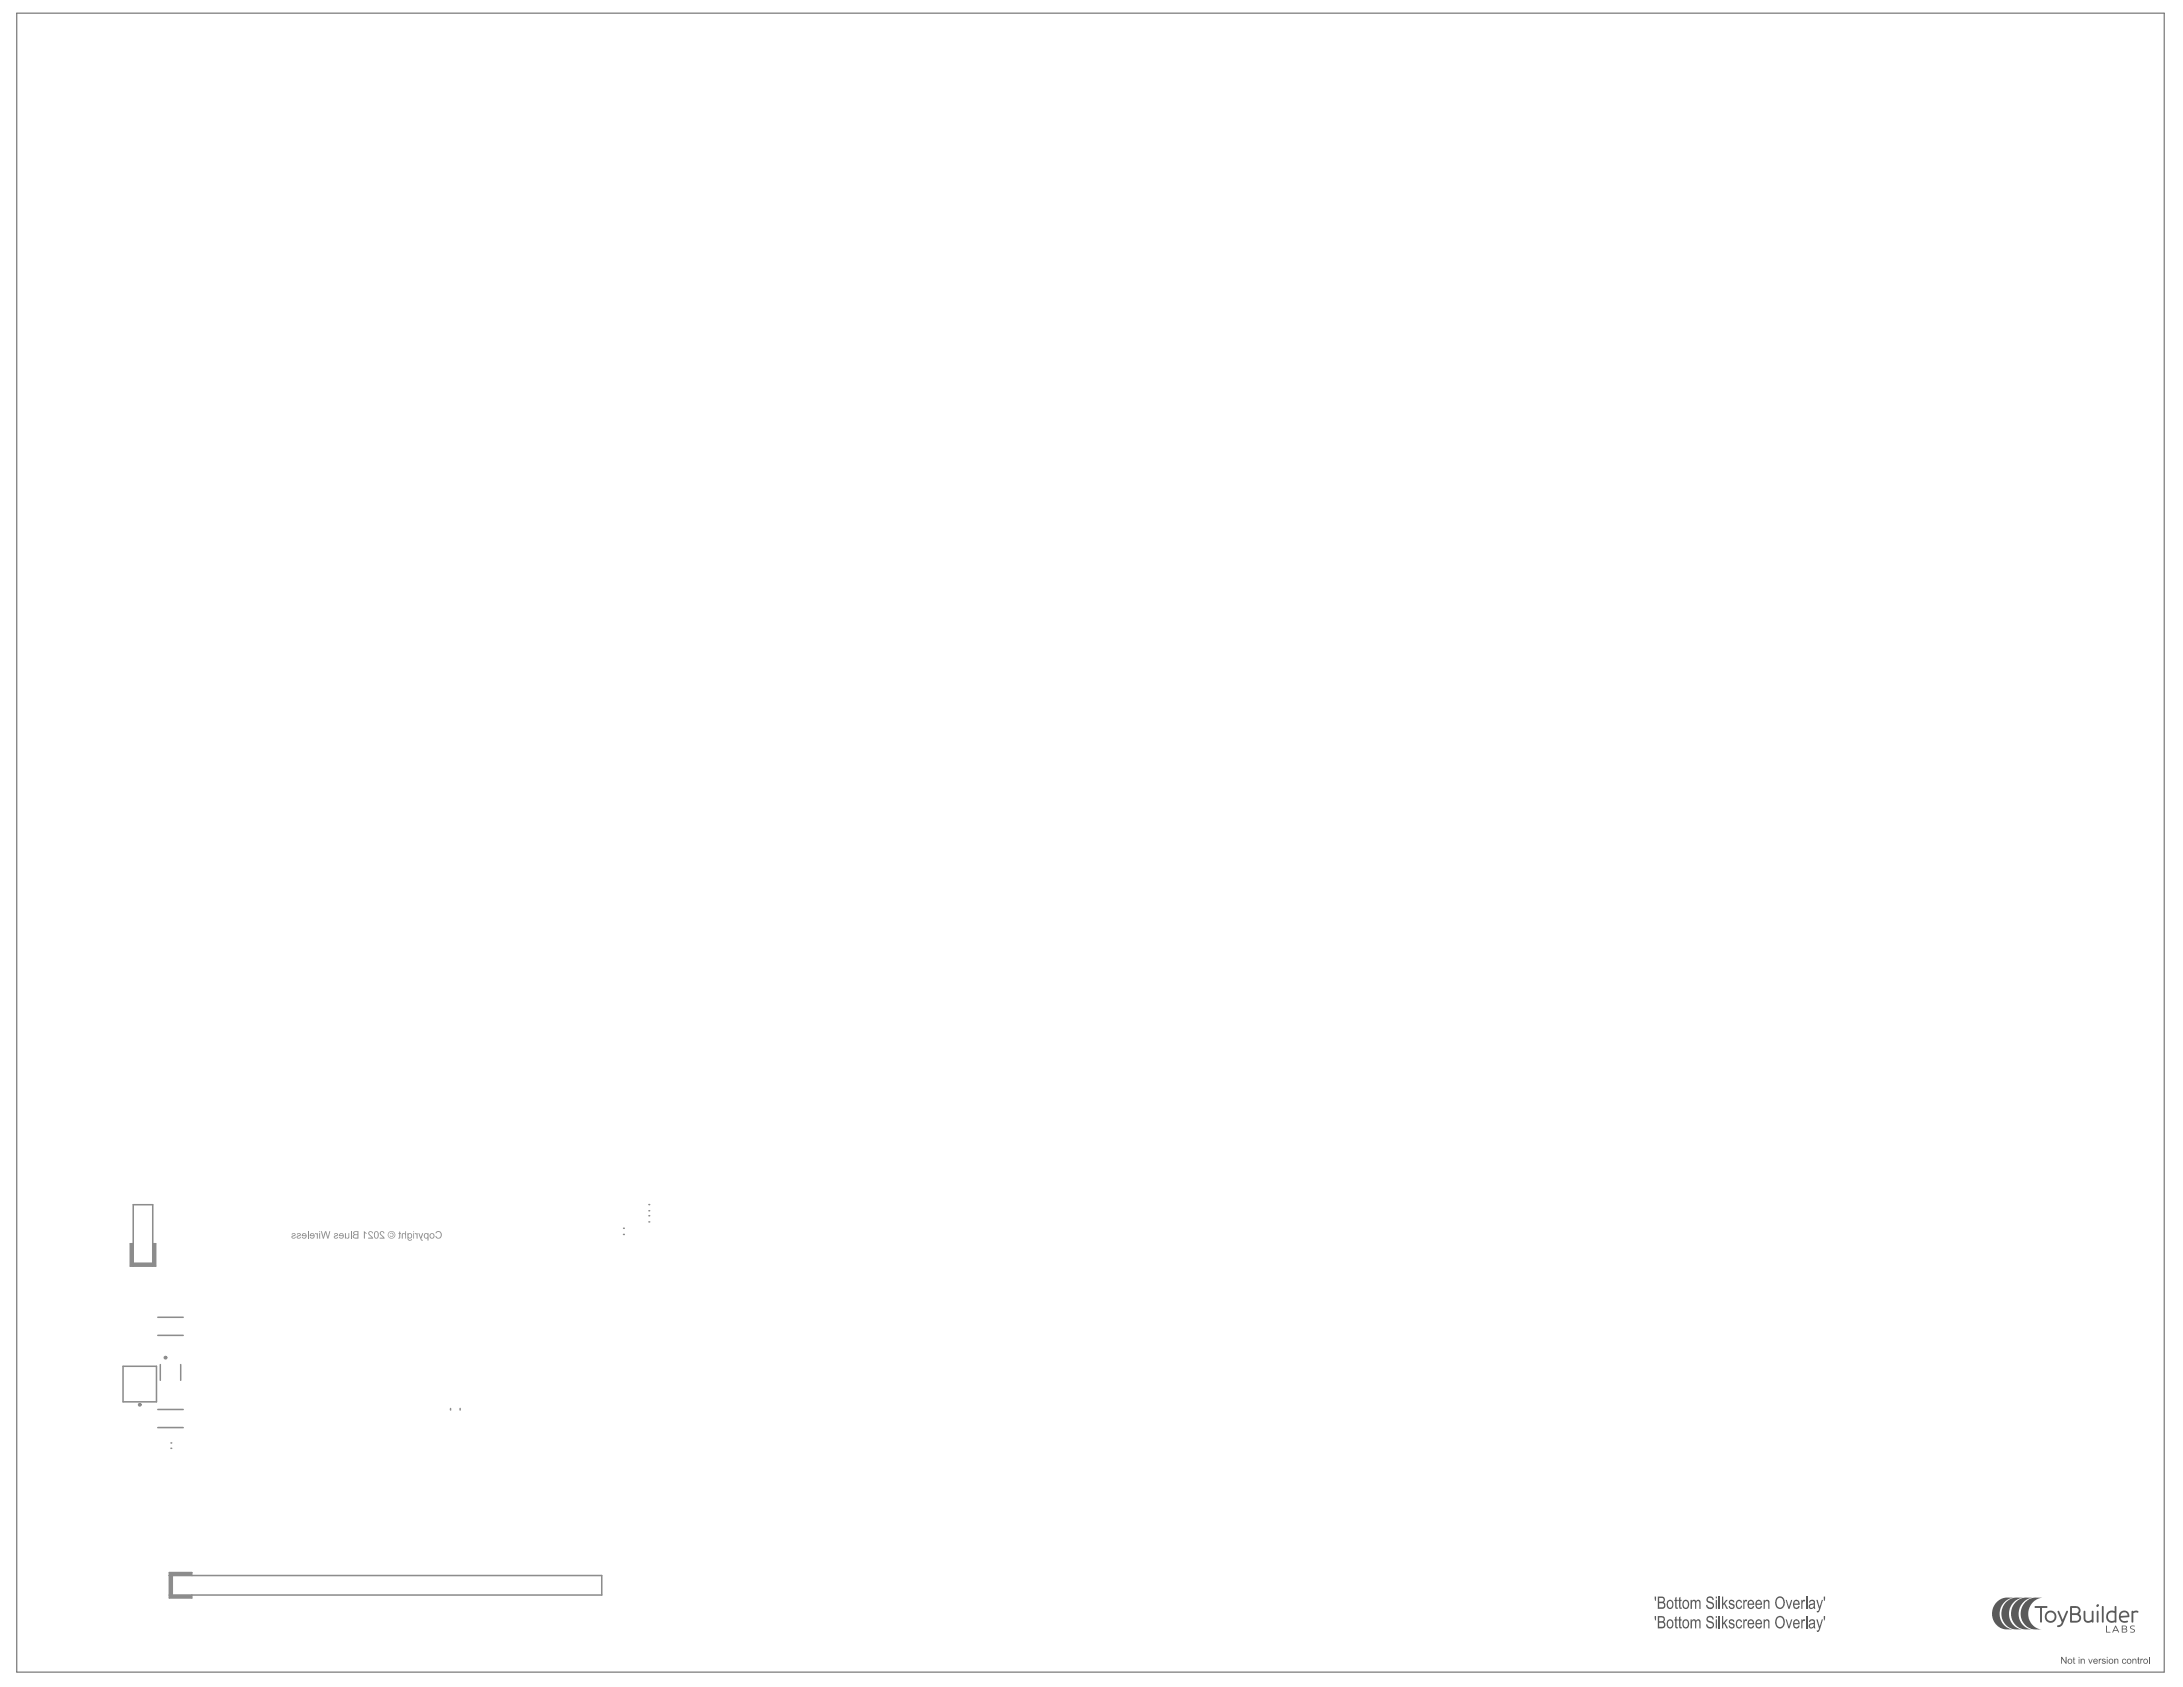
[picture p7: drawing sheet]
<svg xmlns="http://www.w3.org/2000/svg" width="279mm" height="216mm" viewBox="0 0 279 216" stroke-linecap="round" stroke-linejoin="round" font-family="sans-serif">
<g fill="#5a5a5a">
<path d="M255.6 205l.4-.3 .5-.2h1.3l-.7 .1-.6 .5-.4 .6-.2 .8 .1 .7 .4 .7 .5 .4 .8 .2h-1l-.5-.1-.5-.3-.5-.5-.2-.6v-.7l.2-.7z"/>
<path d="M259.2 205l.4-.3 .5-.2h1.3l-.6 .2-.6 .4-.5 .6-.1 .8 .1 .7 .4 .7 .5 .4 .7 .2h-1l-.4-.1-.6-.3-.4-.5-.2-.6-.1-.7 .2-.7z"/>
<path d="M258 205l.4-.3 .5-.2h1.3l-.7 .2-.6 .4-.4 .6-.1 .8 .1 .7 .3 .7 .6 .4 .7 .2h-1l-.5-.1-.5-.3-.4-.5-.3-.6v-.7l.2-.7z"/>
<path d="M256.8 205l.4-.3 .5-.2h1.3l-.7 .2-.6 .4-.4 .6-.2 .8 .1 .7 .4 .7 .6 .4 .7 .2h-1l-.5-.1-.5-.3-.5-.5-.2-.6v-.7l.2-.7z"/>
<path d="M260.4 205.6l1.5-.1a.14 .14 0 0 1 .2 .2 .12 .12 0 0 1-.2 .1h-.6v1.7a.12 .12 0 0 1-.1 .2 .12 .12 0 0 1-.1-.2v-1.7h-.6z"/>
<path d="M272.7 208.1l.2-.1 .3 .1h-.3l-.2 .1 .1 .2 .3 .1a.27 .27 0 0 1 .1 .4 .27 .27 0 0 1-.4 0l-.2-.1h.4l.1-.1-.4-.3z"/>
<path d="M272.8 206.2h.8a.16 .16 0 0 1 0 .2 .16 .16 0 0 1-.2 0l-.4 .1v1a.12 .12 0 0 1-.1 .2 .12 .12 0 0 1-.1-.2z"/>
<path d="M266.7 206.2h.2v.9a.43 .43 0 0 0 .3 .4 .43 .43 0 0 0 .5-.3v-.9a.12 .12 0 0 1 .1-.2 .12 .12 0 0 1 .1 .2v1.3l-.1 .1-.1-.2a.64 .64 0 0 1-1-.4z"/>
<path d="M269 205.6l.2-.1v.2v1.8a.12 .12 0 0 1-.1 .2 .12 .12 0 0 1-.1-.2z"/>
<path d="M263.4 206.2h.1l.5 1.1 .5-1.1h.2l-.7 1.6a.49 .49 0 0 1-.7 .3v-.1l.4-.1 .2-.3-.6-1.3z"/>
<path d="M269.6 208.1h.1v.7h.4v.1h-.5z"/>
<path d="M268.4 206.2h.2v1.3a.12 .12 0 0 1-.1 .2 .12 .12 0 0 1-.1-.2z"/>
<path d="M270.7 208.1h.1l.4 .8-.2-.2h-.4l-.2 .2zM270.8 208.2l-.2 .4h.4z"/>
<path d="M261.7 206.9a.77 .77 0 0 1 1.5 0 .77 .77 0 0 1-1.5 0zM261.9 206.9a.55 .55 0 0 0 1.1 0 .55 .55 0 0 0-1.1 0z"/>
<path d="M269.8 206.3a.84 .84 0 0 1 .8-.1l.1-.6 .1-.1 .1 .1v1.9l-.1 .2-.1-.1a.79 .79 0 0 1-1-.2 .79 .79 0 0 1 .1-1.1zM269.9 206.5a.57 .57 0 0 0 0 .8 .57 .57 0 0 0 .7 .1v-1a.66 .66 0 0 0-.7 .1z"/>
<path d="M265 205.6l.7-.1a.56 .56 0 0 1 .6 .4 .56 .56 0 0 1-.2 .7 .6 .6 0 0 1 .2 .6 .6 .6 0 0 1-.6 .5l-.7-.1zM265.2 205.8v.7h.5a.34 .34 0 0 0 .4-.4 .34 .34 0 0 0-.4-.3zM265.2 206.7v.7h.5a.37 .37 0 0 0 .4-.3 .37 .37 0 0 0-.4-.4z"/>
<path d="M271.6 208.1l.4-.1a.24 .24 0 0 1 .2 .2 .24 .24 0 0 1-.1 .3 .25 .25 0 0 1 .2 .3 .25 .25 0 0 1-.3 .1h-.4zM271.7 208.1v.3h.3l.1-.1-.1-.2zM271.7 208.5v.3h.3a.16 .16 0 0 0 .2-.1 .16 .16 0 0 0-.2-.2z"/>
<path d="M271.4 206.3a.63 .63 0 0 1 .8-.1 .63 .63 0 0 1 .3 .8h-1.1a.59 .59 0 0 0 .9 .4 .14 .14 0 0 1 0 .2 .14 .14 0 0 1-.1 .1 .79 .79 0 0 1-.9-.4 .79 .79 0 0 1 .1-1zM271.5 206.5l-.1 .3h.9a.44 .44 0 0 0-.3-.5 .44 .44 0 0 0-.5 .2z"/>
<circle cx="268.5" cy="205.5" r=".18"/>
</g>
<path d="M2.1 1.7h274.9v212.3h-274.9z" fill="none" stroke="#5a5a5a" stroke-width=".13"/>
<g fill="#5a5a5a">
<path d="M263.8 212h.1l.5 .7v-.7h.1v.9h-.1l-.5-.7v.7h-.1z"/>
<path d="M265.4 212.1h.1v.2h.1v.1h-.1v.4h.1l-.1 .1h-.1v-.5h-.1z"/>
<path d="M266.3 212.3l.1 .1 .2-.1a.23 .23 0 0 1 .2 .2v.4h-.1v-.4a.15 .15 0 0 0-.1-.1 .15 .15 0 0 0-.2 .2v.3h-.1z"/>
<path d="M267.3 212.3h.1l.1 .5 .2-.5h.1l-.2 .6h-.1z"/>
<path d="M268.6 212.3h.1v.1l.2-.1v.1a.14 .14 0 0 0-.1 0 .14 .14 0 0 0-.1 .2v.3h-.1z"/>
<path d="M269.1 212.3h.3l.1 .1h-.1a.13 .13 0 0 0-.2-.1 .13 .13 0 0 0-.1 .2 .13 .13 0 0 0 .2 0v.1a.21 .21 0 0 1 .2 .3 .21 .21 0 0 1-.4 0l-.1-.2 .2 .1a.11 .11 0 0 0 .2 0 .11 .11 0 0 0-.1-.1l-.3-.2z"/>
<path d="M270.6 212.3l.1 .1 .2-.1a.23 .23 0 0 1 .2 .2v.4h-.1v-.4a.15 .15 0 0 0-.1-.1 .15 .15 0 0 0-.2 .2v.3h-.1z"/>
<path d="M271.7 212.3h.3l.1 .2h-.1v-.1a.22 .22 0 0 0-.3 .2 .22 .22 0 0 0 .3 .2l.1-.1-.2 .2-.3-.1v-.3z"/>
<path d="M272.9 212.3l.1 .1 .3-.1 .1 .1v.5h-.1v-.4a.14 .14 0 0 0-.1-.1 .14 .14 0 0 0-.2 .1v.4h-.1z"/>
<path d="M273.6 212.1h.1v.2h.1l-.1 .1v.4h.1v.1l-.2-.1v-.4h-.1z"/>
<path d="M273.9 212.3h.1v.1l.2-.1h.1l-.1 .1a.14 .14 0 0 0-.1 0 .14 .14 0 0 0-.1 .2v.3h-.1z"/>
<path d="M275 212h.1v.9h-.1z"/>
<path d="M211.8 204.3h.2l-.1 .6h-.1z"/>
<path d="M214.4 204.5l.2-.1v.4h.1v.1h-.1v.8h.1l.1 .2h-.1a.25 .25 0 0 1-.3-.3v-.7h-.1z"/>
<path d="M214.9 204.5l.2-.1v.4h.1v.1h-.1v.8h.1l.1 .2h-.1a.24 .24 0 0 1-.3-.1 .24 .24 0 0 1 0-.2v-.7h-.1z"/>
<path d="M216.4 204.8h.1l.1 .1 .1-.1 .2-.1 .2 .2 .1-.1h.3l.2 .2v.9h-.2v-.7a.22 .22 0 0 0-.2-.3 .22 .22 0 0 0-.2 .3v.7h-.1l-.1-.8a.21 .21 0 0 0-.3-.2 .21 .21 0 0 0 0 .4v.6h-.2z"/>
<path d="M218.5 204.4l.2-.1h.4l.2 .2 .1 .3h-.2l-.2-.3h-.2a.26 .26 0 0 0-.2 .3 .26 .26 0 0 0 .4 .2l.3 .2 .1 .4-.3 .3h-.4l-.2-.2-.1-.3h.1l.1 .2 .2 .1h.3l.1-.3-.1-.1-.6-.3-.1-.3z"/>
<path d="M220 204.3h.1v1.6h-.1z"/>
<path d="M220.4 204.3h.1v.9l.4-.4h.2l-.3 .4 .4 .7h-.2l-.3-.6-.2 .2v.4h-.1z"/>
<path d="M221.3 204.8l.2-.1 .3 .1 .2 .3h-.2l-.1-.2a.17 .17 0 0 0-.3 .1 .17 .17 0 0 0 .2 .2l.4 .2-.1 .4-.3 .1-.4-.3 .2-.1 .1 .2 .1 .1a.17 .17 0 0 0 .2-.2 .17 .17 0 0 0-.2-.2l-.3-.2z"/>
<path d="M222.2 204.9l.3-.2 .2 .1 .2 .2v.1h-.1a.26 .26 0 0 0-.3-.2 .26 .26 0 0 0-.2 .4l.1 .4 .1 .1 .2-.1 .1-.2h.2l-.2 .3-.3 .1-.3-.1-.1-.4z"/>
<path d="M223.1 204.8h.1v.1a.21 .21 0 0 1 .2-.2 .21 .21 0 0 1 .2 .1v.2a.23 .23 0 0 0-.3 0 .23 .23 0 0 0 0 .3v.6h-.2z"/>
<path d="M225.7 204.8h.2v.1l.2-.2 .3 .2 .1 1h-.2v-.7a.24 .24 0 0 0-.3-.3 .24 .24 0 0 0-.1 .4v.6h-.2z"/>
<path d="M228.5 204.8h.2l.3 .9 .2-.9h.2l-.4 1.1h-.1z"/>
<path d="M230.5 204.8h.2v.1a.2 .2 0 0 1 .1-.2 .2 .2 0 0 1 .2 .1v.2l-.2-.1-.1 .1v.9h-.2z"/>
<path d="M231.1 204.3h.2v1.6h-.2z"/>
<path d="M232.5 204.8h.1l.3 .9 .3-.9h.1l-.4 1.4-.2 .2-.2-.1v-.1h.2l.1-.3z"/>
<path d="M233.4 204.3h.2l-.1 .6h-.1z"/>
<path d="M211.8 206.8h.2l-.1 .6h-.1z"/>
<path d="M214.4 207l.2-.1v.4h.1v.1h-.1v.8h.1l.1 .2h-.1a.25 .25 0 0 1-.3-.4v-.6h-.1z"/>
<path d="M214.9 207l.2-.1v.4h.1v.1h-.1v.8h.1l.1 .2h-.1a.24 .24 0 0 1-.3-.1 .24 .24 0 0 1 0-.3v-.6h-.1z"/>
<path d="M216.4 207.3h.1l.1 .1 .1-.1 .2-.1 .2 .2 .1-.1h.3l.2 .2v.9h-.2v-.7a.22 .22 0 0 0-.2-.3 .22 .22 0 0 0-.2 .3v.7h-.1l-.1-.8a.21 .21 0 0 0-.3-.2 .21 .21 0 0 0 0 .4v.6h-.2z"/>
<path d="M218.5 207l.2-.2h.4l.2 .2 .1 .3h-.2l-.2-.3h-.2a.26 .26 0 0 0-.2 .3 .26 .26 0 0 0 .4 .2l.3 .2 .1 .4-.3 .3h-.4l-.2-.2-.1-.3h.1l.1 .1 .2 .2h.3l.1-.3-.1-.1-.6-.3-.1-.2z"/>
<path d="M220 206.8h.1v1.6h-.1z"/>
<path d="M220.4 206.8h.1v.9l.4-.4h.2l-.3 .4 .4 .7h-.2l-.3-.6-.2 .1v.5h-.1z"/>
<path d="M221.3 207.4l.2-.2 .3 .1 .2 .3h-.2l-.1-.2a.17 .17 0 0 0-.3 .1 .17 .17 0 0 0 .2 .2l.4 .2-.1 .4-.3 .1-.4-.3 .2-.1 .1 .2h.1a.17 .17 0 0 0 .2-.1 .17 .17 0 0 0-.2-.2l-.3-.2z"/>
<path d="M222.2 207.4l.3-.2 .2 .1 .2 .2v.1h-.1a.26 .26 0 0 0-.3-.2 .26 .26 0 0 0-.2 .4l.1 .3 .1 .1h.2l.1-.2h.2l-.2 .3-.3 .1-.3-.2-.1-.3z"/>
<path d="M223.1 207.3h.1v.1a.21 .21 0 0 1 .2-.2 .21 .21 0 0 1 .2 .1v.2a.23 .23 0 0 0-.3 0 .23 .23 0 0 0 0 .3v.6h-.2z"/>
<path d="M225.7 207.3h.2v.1l.2-.2 .3 .2 .1 1h-.2v-.7a.24 .24 0 0 0-.3-.3 .24 .24 0 0 0-.1 .4v.6h-.2z"/>
<path d="M228.5 207.3h.2l.3 .9 .2-.9h.2l-.4 1.1h-.1z"/>
<path d="M230.5 207.3h.2v.1a.2 .2 0 0 1 .1-.2 .2 .2 0 0 1 .2 .1v.2l-.2-.1-.1 .1v.9h-.2z"/>
<path d="M231.1 206.8h.2v1.6h-.2z"/>
<path d="M232.5 207.3h.1l.3 .9 .3-.9h.1l-.4 1.3-.2 .2h-.2v-.2h.2l.1-.2z"/>
<path d="M233.4 206.8h.2l-.1 .6h-.1z"/>
<path d="M264.7 212.6a.22 .22 0 0 0 .4 0 .22 .22 0 0 0-.4 0zM264.6 212.6a.35 .35 0 0 1 .7 0 .35 .35 0 0 1-.7 0z"/>
<path d="M266 212h.1v.2h-.1zM266 212.3h.1v.6h-.1z"/>
<path d="M268.1 212.4l-.1 .1h.4a.17 .17 0 0 0-.1-.1 .17 .17 0 0 0-.2 0zM268 212.3h.3l.1 .1 .1 .2h-.5l.1 .2 .4-.1-.1 .2h-.2l-.2-.1-.1-.2z"/>
<path d="M269.6 212h.1v.2h-.1zM269.6 212.3h.1v.6h-.1z"/>
<path d="M270 212.6a.22 .22 0 0 0 .4 0 .22 .22 0 0 0-.4 0zM269.9 212.6a.33 .33 0 0 1 .6 0 .33 .33 0 0 1-.6 0z"/>
<path d="M272.3 212.6a.22 .22 0 0 0 .4 0 .22 .22 0 0 0-.4 0zM272.2 212.6a.33 .33 0 0 1 .6 0 .33 .33 0 0 1-.6 0z"/>
<path d="M274.5 212.4l-.1 .3a.21 .21 0 0 0 .3 0 .21 .21 0 0 0 .1-.2 .21 .21 0 0 0-.3-.1zM274.3 212.6a.32 .32 0 0 1 .6 0 .32 .32 0 0 1-.6 0z"/>
<path d="M212.4 204.5v.5l.5-.1v-.2l-.1-.2zM212.4 205.2v.5h.3a.26 .26 0 0 0 .3-.3 .26 .26 0 0 0-.3-.2zM212.2 204.3l.7 .1 .2 .3v.2a.15 .15 0 0 0-.1 .2 .15 .15 0 0 0 .1 .1l.1 .4-.2 .3h-.8z"/>
<path d="M213.6 205l-.1 .5 .1 .2 .2 .1 .2-.2v-.5l-.2-.2zM213.4 204.9l.4-.2 .3 .2 .1 .6-.3 .4h-.3l-.2-.3-.1-.3z"/>
<path d="M215.6 205l-.1 .2v.3l.2 .3h.1l.2-.2v-.4l-.2-.3zM215.4 204.9l.3-.2 .4 .2 .1 .5-.1 .4-.2 .1h-.2l-.3-.1-.1-.3z"/>
<path d="M219.6 204.3h.1v.3h-.1zM219.6 204.8h.1v1.1h-.1z"/>
<path d="M223.9 204.9l-.1 .3h.5a.27 .27 0 0 0-.1-.3 .27 .27 0 0 0-.3 0zM223.8 204.8l.2-.1 .3 .1 .2 .4v.2h-.7l.1 .3a.25 .25 0 0 0 .4-.2l.2 .1-.3 .3h-.2l-.3-.1-.1-.5z"/>
<path d="M224.9 205l-.1 .2h.5a.26 .26 0 0 0-.1-.3 .26 .26 0 0 0-.3 .1zM224.8 204.9l.4-.2 .2 .2 .1 .5h-.7l.1 .3 .2 .1 .2-.1v-.2l.2 .1-.1 .3h-.4l-.2-.1-.1-.3z"/>
<path d="M227.5 204.7l-.1 .3v.5l.2 .2h.3l.3-.3v-.7l-.3-.2h-.3zM227.4 204.5l.3-.2h.2l.4 .3 .1 .8-.1 .3-.2 .2h-.4l-.4-.2-.1-.7z"/>
<path d="M229.8 204.9l-.2 .3h.6a.27 .27 0 0 0-.4-.3zM229.6 204.9l.4-.2 .2 .2 .1 .5h-.7l.1 .3 .2 .1 .2-.1 .1-.2 .1 .1-.2 .3h-.2l-.3-.1-.1-.5z"/>
<path d="M231.7 205.4v.1a.24 .24 0 0 0 .2 .3 .24 .24 0 0 0 .2-.3v-.2zM231.6 204.8l.4-.1 .3 .2v1h-.1l-.1-.1-.2 .1-.4-.1v-.4l.4-.2a.2 .2 0 0 0 .2-.2 .2 .2 0 0 0-.3-.1l-.1 .2h-.2z"/>
<path d="M212.4 207v.5l.5-.1v-.2l-.1-.2zM212.4 207.7v.5h.3a.26 .26 0 0 0 .3-.3 .26 .26 0 0 0-.3-.2zM212.2 206.8l.7 .1 .2 .3v.2a.15 .15 0 0 0-.1 .2 .15 .15 0 0 0 .1 .1l.1 .4-.2 .2-.8 .1z"/>
<path d="M213.6 207.5l-.1 .5 .1 .2 .2 .1 .2-.3v-.4l-.2-.2zM213.4 207.4l.4-.2 .3 .2 .1 .6-.3 .4h-.3l-.2-.3-.1-.3z"/>
<path d="M215.6 207.5l-.1 .2v.3l.2 .2 .1 .1 .2-.2v-.4l-.2-.3zM215.4 207.4l.3-.2 .4 .2 .1 .5-.1 .3-.2 .2h-.2l-.3-.1-.1-.3z"/>
<path d="M219.6 206.8h.1v.3h-.1zM219.6 207.3h.1v1.1h-.1z"/>
<path d="M223.9 207.5l-.1 .2h.5a.26 .26 0 0 0-.1-.3 .26 .26 0 0 0-.3 .1zM223.8 207.4l.2-.2 .3 .1 .2 .4v.2h-.7l.1 .3a.25 .25 0 0 0 .4-.2l.2 .1-.3 .3h-.2l-.3-.2-.1-.4z"/>
<path d="M224.9 207.5l-.1 .2h.5a.26 .26 0 0 0-.1-.3 .26 .26 0 0 0-.3 .1zM224.8 207.4l.4-.2 .2 .2 .1 .5h-.7l.1 .2 .2 .2 .2-.1v-.2h.2l-.1 .3-.4 .1-.2-.1-.1-.3z"/>
<path d="M227.5 207.2l-.1 .3v.4l.2 .3h.3l.3-.3v-.7l-.3-.2h-.3zM227.4 207l.3-.2h.2l.4 .3 .1 .7-.1 .4-.2 .1-.4 .1-.4-.2-.1-.7z"/>
<path d="M229.7 207.5l-.1 .2h.6a.26 .26 0 0 0-.2-.3 .26 .26 0 0 0-.3 .1zM229.6 207.4l.4-.2 .2 .2 .1 .5h-.7l.1 .3 .2 .1 .2-.1 .1-.2h.1l-.2 .4h-.2l-.3-.1-.1-.5z"/>
<path d="M231.7 207.9v.1a.24 .24 0 0 0 .2 .3 .24 .24 0 0 0 .2-.4v-.1zM231.6 207.3l.4-.1 .3 .2v1h-.1l-.1-.2-.2 .2-.4-.1v-.4l.4-.2a.2 .2 0 0 0 .2-.2 .2 .2 0 0 0-.3-.1l-.1 .2h-.2z"/>
</g>
<g fill="none" stroke="#8c8c8c" stroke-width=".2">
<path d="M17.1 159.2h-.4v2.8h3.2v-2.8h-.3M79.8 158h.1M79.8 157.2h.1M83.1 154.2h.1M83.1 154.9h.1M83.1 155.6h.1M83.1 156.4h.1M15.7 174.9h4.3v4.5h-4.3zM17.1 162v-7.8h2.5v7.8M17.1 161.7h2.4M17.1 162h.1M19.5 161.7h.1"/>
<path d="M20.2 170.9h3.2M20.2 168.6h3.2M20.5 174.6v2.1M23.1 174.6v2.1M20.2 182.7h3.2M20.2 180.4h3.2M21.9 184.7h.1M21.9 185.4h.1M57.7 180.3v.2M58.9 180.3v.2M21.7 201.6h55.3v2.5h-55.3M21.7 201.6h.1"/>
<path d="M22 201.6v2.5M22 204.1h.1M24.5 201.6v-.3h-2.8v3.2h2.8v-.4"/>
</g>
<path d="M16.9 159.2v2.8M19.7 159.2v2.8M17.1 161.9h2.5M21.7 201.4h2.8M21.7 204.3h2.8M21.9 201.6v2.5" fill="none" stroke="#8c8c8c" stroke-width=".37"/>
<g fill="#8c8c8c">
<path d="M55.8 157.6l.4-.1 .3 .3v.3l-.2 .4h-.3l-.3-.2v-.1h.1l.2 .2h.2l.2-.3-.1-.4-.2-.1-.3 .2h-.1z"/>
<path d="M53.5 157.8h.2l.1 .6 .2-.6h.2l-.3 .7 .2 .2a.12 .12 0 0 1-.2 .1 .12 .12 0 0 1-.1-.2z"/>
<path d="M53.1 157.8h.2v.1l.1-.1v.7h-.1v-.5l-.2-.1z"/>
<path d="M51.5 157.9l.3-.1 .1 .1v-.3h.1v.9h-.1v-.4l-.1-.2a.13 .13 0 0 0-.2 0 .13 .13 0 0 0-.1 .2v.4h-.1z"/>
<path d="M51.1 157.6h.1l.1 .3h-.1v.5l-.2 .1v-.1h.1v-.5h-.1v-.1h.1z"/>
<path d="M48.6 157.7l.4-.1 .2 .2h-.1l-.1-.1a.22 .22 0 0 0-.3 .1 .22 .22 0 0 0 .2 .3l.3 .3v.1h-.6v-.1h.5l-.5-.4z"/>
<path d="M47.2 157.7l.3-.1 .2 .1v.1h-.1a.2 .2 0 0 0-.2-.1 .2 .2 0 0 0-.2 .2 .2 .2 0 0 0 .2 .2l.3 .2v.2h-.6v-.1h.5l-.4-.4z"/>
<path d="M46.6 157.6l.3 .2v.1l-.2-.1v.7h-.1z"/>
<path d="M44.9 157.6h.1v.9h-.1z"/>
<path d="M44.1 157.8h.2v.4a.17 .17 0 0 0 .1 .2 .17 .17 0 0 0 .2-.2v-.4h.1v.6l-.3 .1-.2-.1v.1h-.1z"/>
<path d="M42.8 157.9l.3-.1a.21 .21 0 0 1 .1 .3 .21 .21 0 0 1-.2 .1h-.1a.16 .16 0 0 0 .1 .3 .15 .15 0 0 0 .2-.2h.1l-.1 .2h-.4l-.1-.3 .2-.1a.15 .15 0 0 0 .2 0 .15 .15 0 0 0 0-.2h-.2v.1h-.1z"/>
<path d="M41.1 157.6h.1l.2 .8 .2-.8h.2l.2 .8 .2-.8h.1l-.3 .9h-.1l-.2-.8-.2 .8h-.2z"/>
<path d="M40.3 157.8h.2l.1 .1v-.1h.1v.7h-.1v-.4a.14 .14 0 0 0-.1-.1 .14 .14 0 0 0-.1-.1z"/>
<path d="M39.4 157.6h.1v.9h-.1z"/>
<path d="M38 157.9l.1-.1 .4 .1v.2l-.2 .1a.13 .13 0 0 0-.2 .1 .13 .13 0 0 0 0 .2 .13 .13 0 0 0 .2-.1l.2-.1-.2 .2-.3-.1v-.2l.2-.1a.12 .12 0 0 0 .2-.1 .12 .12 0 0 0-.2-.1l-.1 .1h-.1z"/>
<path d="M37.4 157.9l.4-.1a.22 .22 0 0 1 0 .3 .22 .22 0 0 1-.3 .1 .16 .16 0 0 0 .1 .3 .15 .15 0 0 0 .2-.2h.1l-.1 .2h-.4l-.1-.3 .2-.1a.15 .15 0 0 0 .1 0 .15 .15 0 0 0 .1-.2h-.2l-.1 .1h-.1z"/>
<path d="M55 158.1a.25 .25 0 0 1 .5 0 .25 .25 0 0 1-.5 0zM54.9 158.2a.35 .35 0 0 0 .7 0 .35 .35 0 0 0-.7 0z"/>
<path d="M54.3 157.9l-.1 .2 .1 .3 .2 .1 .2-.1v.4h.1v-1h-.1v.1l-.1-.1zM54.4 157.9a.24 .24 0 0 1 .3 .3 .24 .24 0 0 1-.3 .2v-.1z"/>
<path d="M52.9 157.6v.1h.1v-.1zM52.9 157.8v.7h.1v-.7z"/>
<path d="M52.3 158a.23 .23 0 0 1 .4 .1 .23 .23 0 0 1-.2 .3 .25 .25 0 0 1-.2-.1 .25 .25 0 0 1 0-.3zM52.1 157.8l.1 .9 .3 .1 .2-.1v-.1h-.1a.2 .2 0 0 1-.2 .1 .2 .2 0 0 1-.1-.3l.1 .1h.2l.1-.2v-.3l-.1-.2-.3 .1v-.1z"/>
<path d="M49.9 157.9h.1v-.1h.2v.1a.18 .18 0 0 1 0 .3 .18 .18 0 0 1-.3-.1v.2h.3l.2-.3-.2-.2zM49.7 158a.41 .41 0 0 1 .8 0 .41 .41 0 0 1-.8 0zM49.6 158a.5 .5 0 0 0 1 0 .5 .5 0 0 0-1 0z"/>
<path d="M48.1 157.7a.39 .39 0 0 1 .2 .6 .27 .27 0 0 1-.3-.1 .27 .27 0 0 1 0-.3zM48 157.6l-.2 .4 .1 .3 .2 .2h.2l.1-.2v-.5l-.1-.2z"/>
<path d="M45.4 157.7h.3v.3h-.2a.16 .16 0 0 1-.2-.1 .16 .16 0 0 1 .1-.2zM45.3 158.1h.4v.3h-.3zM45.3 157.6l-.1 .3 .1 .1-.2 .2 .1 .2 .7 .1v-.9z"/>
<path d="M43.6 157.9h.2l.1 .2h-.4zM43.5 157.9l-.1 .3h.5a.19 .19 0 0 1-.2 .2 .19 .19 0 0 1-.2-.1h-.1l.1 .2h.3l.2-.2v-.3l-.2-.2z"/>
<path d="M40.9 157.6v.1h.1v-.1zM40.9 157.8v.7h.1v-.7z"/>
<path d="M39.8 158l.3-.1 .1 .2h-.4zM39.7 157.9v.3h.5a.19 .19 0 0 1-.2 .2 .19 .19 0 0 1-.2-.1h-.1l.1 .2h.3l.1-.1 .1-.3-.2-.3z"/>
<path d="M38.8 158l.2-.1 .1 .2h-.4zM38.7 157.9l-.1 .3h.5v.1l-.1 .1h-.2v-.1h-.2l.1 .1 .1 .1h.3l.2-.3-.1-.3-.1-.1z"/>
</g>
<g fill="none" stroke="#8c8c8c" stroke-width=".25">
<circle cx="17.9" cy="179.8" r=".12"/>
<circle cx="21.2" cy="173.7" r=".12"/>
</g>
</svg>
